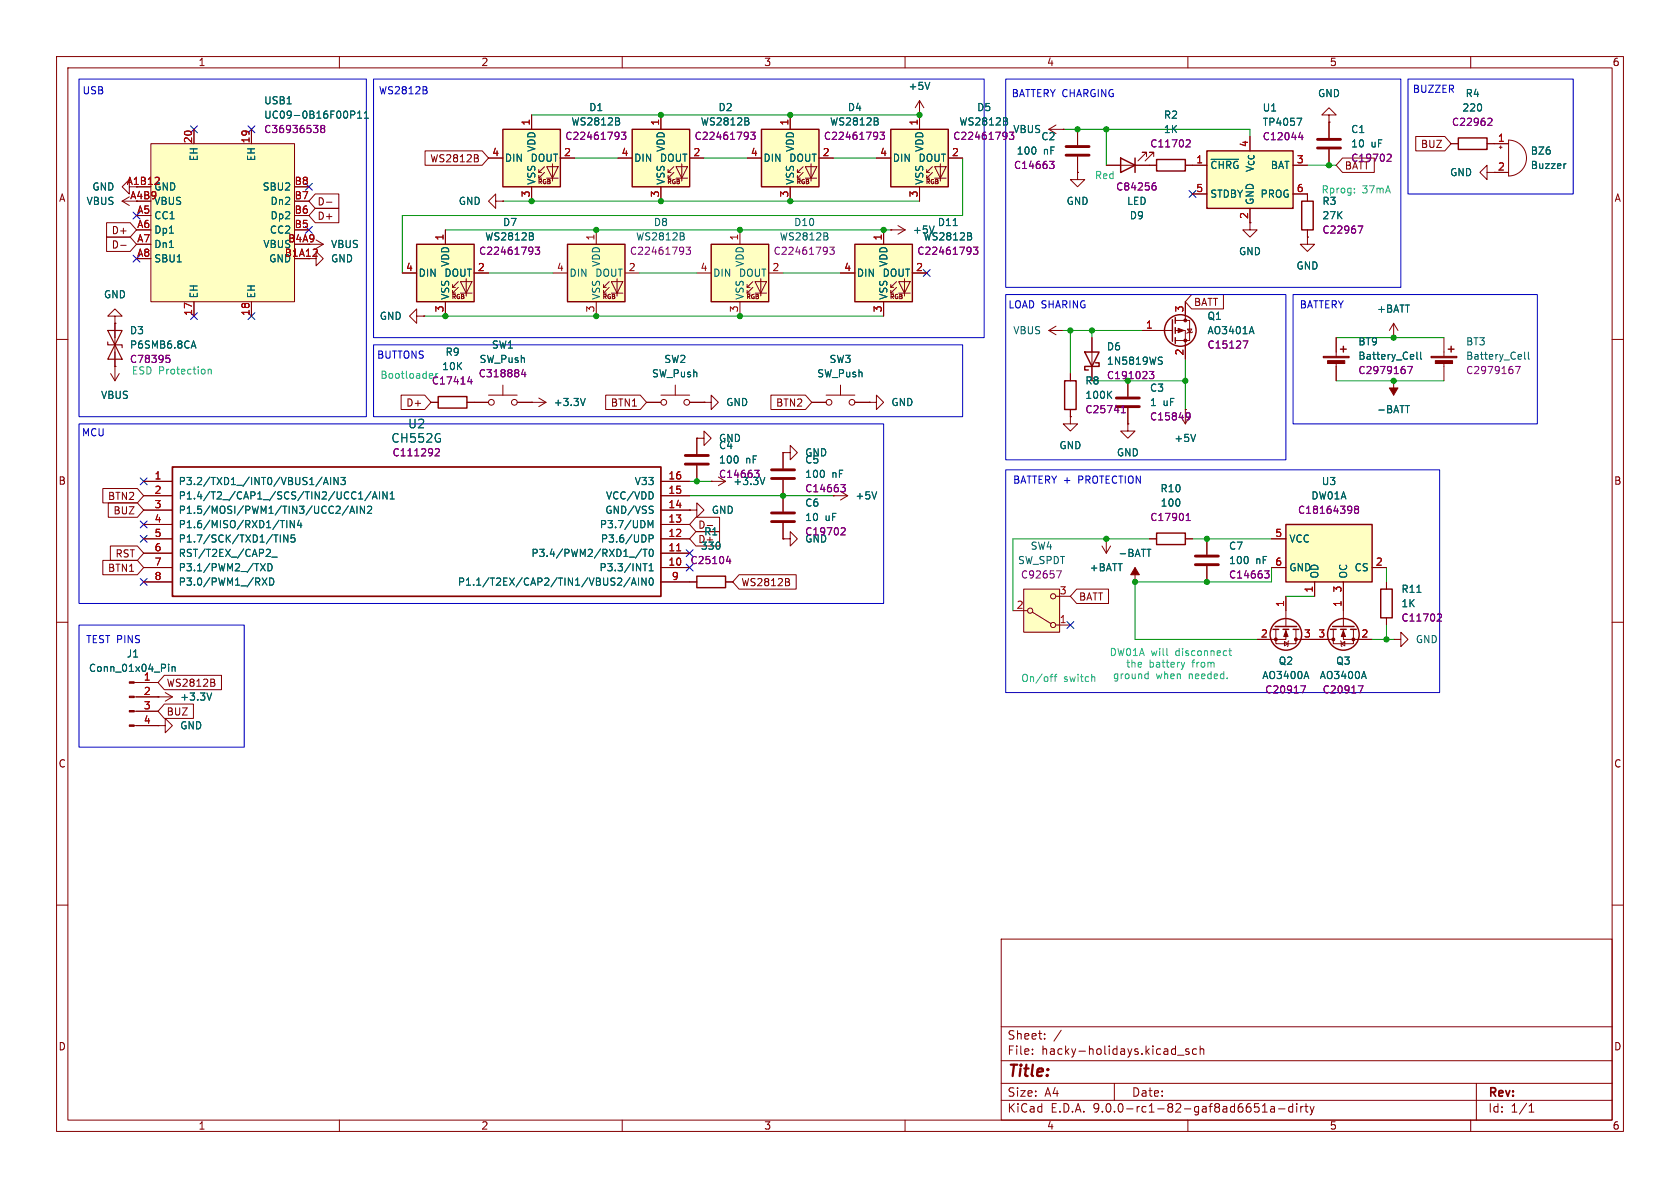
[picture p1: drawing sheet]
<svg xmlns="http://www.w3.org/2000/svg" width="297mm" height="210mm" viewBox="0 0 297 210" stroke-linecap="round" stroke-linejoin="round" font-family="sans-serif">
<defs><g id="words">
<text font-size="2.8" fill="#840000" x="178" y="190.9">Title:</text>
<g font-size="2.1" fill="#006464">
<text x="72.1" y="75.9">U2</text>
<text x="69.1" y="78.5">CH552G</text>
</g>
<g font-size="2.1" fill="#840000">
<text x="178" y="184">Sheet:</text>
<text x="178" y="186.7">File:</text>
<text x="184.1" y="186.7">hacky-holidays.kicad_sch</text>
<text x="178" y="196.9">KiCad</text>
<text x="178" y="194.1">Size:</text>
<text x="184.7" y="194.1">A4</text>
<text x="185.7" y="196.9">E.D.A.</text>
<text x="193.3" y="196.9">9.0.0-rc1-82-gaf8ad6651a-dirty</text>
<text x="200" y="194.1">Date:</text>
<text x="263" y="194.3">Rev:</text>
<text x="263" y="196.9">Id:</text>
<text x="267.1" y="196.9">1/1</text>
</g>
<g font-size="1.8" fill="#840000">
<text x="35" y="11.9">1</text>
<text x="85" y="11.9">2</text>
<text x="135" y="11.9">3</text>
<text x="185" y="11.9">4</text>
<text x="235" y="11.9">5</text>
<text x="285" y="11.9">6</text>
<text x="76" y="28.9">WS2812B</text>
<text x="251.1" y="26.4">BUZ</text>
<text x="10.3" y="35.9">A</text>
<text x="22.3" y="32.8">A1B12</text>
<text x="22.9" y="35.3">A4B9</text>
<text x="285.3" y="35.9">A</text>
<text x="19.7" y="41.6">D+</text>
<text x="56" y="36.5">D-</text>
<text x="56" y="39.1">D+</text>
<text x="19.7" y="44.1">D-</text>
<text x="50.8" y="42.9">B4A9</text>
<text x="211" y="54.3">BATT</text>
<text x="71.7" y="72.1">D+</text>
<text x="107.9" y="72.1">BTN1</text>
<text x="137.1" y="72.1">BTN2</text>
<text x="10.3" y="85.9">B</text>
<text x="19" y="88.6">BTN2</text>
<text x="142.2" y="87.2">C14663</text>
<text x="285.3" y="85.9">B</text>
<text x="20" y="91.1">BUZ</text>
<text x="19" y="101.3">BTN1</text>
<text x="20.3" y="98.7">RST</text>
<text x="131" y="103.8">WS2812B</text>
<text x="190.7" y="106.4">BATT</text>
<text x="29.4" y="121.6">WS2812B</text>
<text x="29.4" y="126.7">BUZ</text>
<text x="10.3" y="135.9">C</text>
<text x="285.3" y="135.9">C</text>
<text x="10.3" y="185.9">D</text>
<text x="285.3" y="185.9">D</text>
<text x="35" y="199.9">1</text>
<text x="85" y="199.9">2</text>
<text x="135" y="199.9">3</text>
<text x="185" y="199.9">4</text>
<text x="235" y="199.9">5</text>
<text x="285" y="199.9">6</text>
</g>
<g font-size="1.8" fill="#0000c2">
<text x="14.5" y="16.9">USB</text>
<text x="66.9" y="16.9">WS2812B</text>
<text x="178.8" y="17.4">BATTERY CHARGING</text>
<text x="249.7" y="16.6">BUZZER</text>
<text x="178.2" y="54.7">LOAD SHARING</text>
<text x="229.7" y="54.7">BATTERY</text>
<text x="66.6" y="63.6">BUTTONS</text>
<text x="14.4" y="77.3">MCU</text>
<text x="179" y="85.7">BATTERY +</text>
<text x="190.7" y="85.7">PROTECTION</text>
<text x="15.1" y="113.9">TEST PINS</text>
</g>
<g font-size="1.8" fill="#006464">
<text x="160.5" y="16.1">+5V</text>
<text x="232.9" y="17.4">GND</text>
<text x="259" y="17.4">R4</text>
<text x="46.6" y="18.6">USB1</text>
<text x="46.6" y="21.2">UC09-0B16F00P11</text>
<text x="100.9" y="22.4">WS2812B</text>
<text x="104.1" y="19.8">D1</text>
<text x="123.8" y="22.4">WS2812B</text>
<text x="126.9" y="19.8">D2</text>
<text x="146.6" y="22.4">WS2812B</text>
<text x="149.8" y="19.8">D4</text>
<text x="169.5" y="22.4">WS2812B</text>
<text x="172.6" y="19.8">D5</text>
<text x="205.7" y="21.2">R2</text>
<text x="205.7" y="23.7">1K</text>
<text x="223.1" y="19.9">U1</text>
<text x="223.1" y="22.5">TP4057</text>
<text x="238.8" y="23.7">C1</text>
<text x="258.4" y="19.9">220</text>
<text x="35.2" y="28.6" transform="rotate(-90 35.2 28.6)">EH</text>
<text x="45.3" y="28.6" transform="rotate(-90 45.3 28.6)">EH</text>
<text x="89.2" y="28.8">DIN</text>
<text x="93.7" y="28.8">DOUT</text>
<text x="94.8" y="26.9" transform="rotate(-90 94.8 26.9)">VDD</text>
<text x="112" y="28.8">DIN</text>
<text x="116.6" y="28.8">DOUT</text>
<text x="117.7" y="26.9" transform="rotate(-90 117.7 26.9)">VDD</text>
<text x="134.9" y="28.8">DIN</text>
<text x="139.4" y="28.8">DOUT</text>
<text x="140.6" y="26.9" transform="rotate(-90 140.6 26.9)">VDD</text>
<text x="157.7" y="28.8">DIN</text>
<text x="162.3" y="28.8">DOUT</text>
<text x="163.4" y="26.9" transform="rotate(-90 163.4 26.9)">VDD</text>
<text x="179.6" y="27.5">100</text>
<text x="184" y="25">C2</text>
<text x="184.4" y="27.5">nF</text>
<text x="238.8" y="26.3">10</text>
<text x="242.4" y="26.3">uF</text>
<text x="270.5" y="27.5">BZ6</text>
<text x="16.2" y="33.9">GND</text>
<text x="46.3" y="33.9">SBU2</text>
<text x="94.8" y="32.8" transform="rotate(-90 94.8 32.8)">VSS</text>
<text x="117.7" y="32.8" transform="rotate(-90 117.7 32.8)">VSS</text>
<text x="140.6" y="32.8" transform="rotate(-90 140.6 32.8)">VSS</text>
<text x="163.4" y="32.8" transform="rotate(-90 163.4 32.8)">VSS</text>
<text x="213.9" y="30.1">~{CHRG}</text>
<text x="213.9" y="35.2">STDBY</text>
<text x="221.8" y="30.6" transform="rotate(-90 221.8 30.6)">V_{CC}</text>
<text x="222.7" y="35.2">PROG</text>
<text x="224.6" y="30.1">BAT</text>
<text x="256.3" y="31.3">GND</text>
<text x="270.5" y="30.1">Buzzer</text>
<text x="15.2" y="36.4">VBUS</text>
<text x="27.2" y="36.4">VBUS</text>
<text x="27.2" y="39">CC1</text>
<text x="27.2" y="41.5">Dp1</text>
<text x="47.7" y="36.4">Dn2</text>
<text x="47.7" y="39">Dp2</text>
<text x="81" y="36.4">GND</text>
<text x="88.8" y="40.2">D7</text>
<text x="115.5" y="40.2">D8</text>
<text x="140.3" y="40.2">D10</text>
<text x="161.3" y="41.5">+5V</text>
<text x="165.7" y="40.2">D11</text>
<text x="188.5" y="36.4">GND</text>
<text x="199.2" y="36.4">LED</text>
<text x="199.6" y="39">D9</text>
<text x="221.8" y="36.3" transform="rotate(-90 221.8 36.3)">GND</text>
<text x="233.7" y="36.4">R3</text>
<text x="233.7" y="39">27K</text>
<text x="27.2" y="44">Dn1</text>
<text x="27.2" y="46.6">SBU1</text>
<text x="58.4" y="46.6">GND</text>
<text x="58.4" y="44">VBUS</text>
<text x="79.6" y="47.3" transform="rotate(-90 79.6 47.3)">VDD</text>
<text x="85.7" y="42.7">WS2812B</text>
<text x="106.3" y="47.3" transform="rotate(-90 106.3 47.3)">VDD</text>
<text x="112.4" y="42.7">WS2812B</text>
<text x="131.7" y="47.3" transform="rotate(-90 131.7 47.3)">VDD</text>
<text x="137.8" y="42.7">WS2812B</text>
<text x="157.1" y="47.3" transform="rotate(-90 157.1 47.3)">VDD</text>
<text x="163.2" y="42.7">WS2812B</text>
<text x="218.9" y="45.3">GND</text>
<text x="229.1" y="47.9">GND</text>
<text x="18.3" y="52.9">GND</text>
<text x="35.2" y="52.8" transform="rotate(-90 35.2 52.8)">EH</text>
<text x="45.3" y="52.8" transform="rotate(-90 45.3 52.8)">EH</text>
<text x="73.9" y="49.1">DIN</text>
<text x="78.5" y="49.1">DOUT</text>
<text x="79.6" y="53.1" transform="rotate(-90 79.6 53.1)">VSS</text>
<text x="100.6" y="49.1">DIN</text>
<text x="105.1" y="49.1">DOUT</text>
<text x="106.3" y="53.1" transform="rotate(-90 106.3 53.1)">VSS</text>
<text x="126" y="49.1">DIN</text>
<text x="130.5" y="49.1">DOUT</text>
<text x="131.7" y="53.1" transform="rotate(-90 131.7 53.1)">VSS</text>
<text x="151.4" y="49.1">DIN</text>
<text x="155.9" y="49.1">DOUT</text>
<text x="157.1" y="53.1" transform="rotate(-90 157.1 53.1)">VSS</text>
<text x="22.9" y="59.3">D3</text>
<text x="67" y="56.7">GND</text>
<text x="179" y="59.3">VBUS</text>
<text x="213.4" y="59.3">AO3401A</text>
<text x="213.4" y="56.7">Q1</text>
<text x="243.3" y="55.5">+BATT</text>
<text x="22.9" y="61.8">P6SMB6.8CA</text>
<text x="78.1" y="65.6">10K</text>
<text x="78.7" y="63.1">R9</text>
<text x="84.7" y="64.4">SW_Push</text>
<text x="86.9" y="61.8">SW1</text>
<text x="117.3" y="64.4">SW2</text>
<text x="146.6" y="64.4">SW3</text>
<text x="195.6" y="62.1">D6</text>
<text x="195.6" y="64.7">1N5819WS</text>
<text x="240" y="61.3">BT9</text>
<text x="259.1" y="61.3">BT3</text>
<text x="17.8" y="70.7">VBUS</text>
<text x="97.8" y="72">+3.3V</text>
<text x="115.2" y="66.9">SW_Push</text>
<text x="128.3" y="72">GND</text>
<text x="144.4" y="66.9">SW_Push</text>
<text x="157.5" y="72">GND</text>
<text x="191.8" y="68.2">R8</text>
<text x="191.8" y="70.7">100K</text>
<text x="203.2" y="69.4">C3</text>
<text x="203.2" y="72">1</text>
<text x="205.6" y="72">uF</text>
<text x="243.3" y="73.3">-BATT</text>
<text x="127" y="78.3">GND</text>
<text x="127" y="79.6">C4</text>
<text x="127" y="82.1">100</text>
<text x="131.8" y="82.1">nF</text>
<text x="142.2" y="80.9">GND</text>
<text x="142.2" y="82.1">C5</text>
<text x="187.2" y="79.6">GND</text>
<text x="197.4" y="80.9">GND</text>
<text x="207.5" y="78.3">+5V</text>
<text x="31.5" y="86">P3.2/TXD1_/INT0/VBUS1/AIN3</text>
<text x="31.5" y="88.5">P1.4/T2_/CAP1_/SCS/TIN2/UCC1/AIN1</text>
<text x="107" y="88.5">VCC/VDD</text>
<text x="112.1" y="86">V33</text>
<text x="129.5" y="86">+3.3V</text>
<text x="142.2" y="89.8">C6</text>
<text x="142.2" y="84.7">100</text>
<text x="147" y="84.7">nF</text>
<text x="151.1" y="88.5">+5V</text>
<text x="205.1" y="87.2">R10</text>
<text x="205.1" y="89.8">100</text>
<text x="231.7" y="88.5">DW01A</text>
<text x="233.6" y="86">U3</text>
<text x="31.5" y="91">P1.5/MOSI/PWM1/TIN3/UCC2/AIN2</text>
<text x="31.5" y="93.6">P1.6/MISO/RXD1/TIN4</text>
<text x="105.9" y="93.6">P3.7/UDM</text>
<text x="106.9" y="91">GND/VSS</text>
<text x="123.3" y="93.7">D-</text>
<text x="124.4" y="94.8">R1</text>
<text x="125.7" y="91">GND</text>
<text x="142.2" y="92.3">10</text>
<text x="145.8" y="92.3">uF</text>
<text x="31.5" y="96.1">P1.7/SCK/TXD1/TIN5</text>
<text x="31.5" y="98.7">RST/T2EX_/CAP2_</text>
<text x="31.5" y="101.2">P3.1/PWM2_/TXD</text>
<text x="93.8" y="98.7">P3.4/PWM2/RXD1_/T0</text>
<text x="105.9" y="101.2">P3.3/INT1</text>
<text x="106.1" y="96.1">P3.6/UDP</text>
<text x="123.3" y="96.2">D+</text>
<text x="123.8" y="97.4">330</text>
<text x="179.9" y="99.9">SW_SPDT</text>
<text x="182.1" y="97.4">SW4</text>
<text x="192.5" y="101.2">+BATT</text>
<text x="197.6" y="98.7">-BATT</text>
<text x="217.2" y="97.4">C7</text>
<text x="217.2" y="99.9">100</text>
<text x="222" y="99.9">nF</text>
<text x="227.8" y="96.1">VCC</text>
<text x="227.8" y="101.2">GND</text>
<text x="239.4" y="101.2">CS</text>
<text x="31.5" y="103.7">P3.0/PWM1_/RXD</text>
<text x="80.8" y="103.7">P1.1/T2EX/CAP2/TIN1/VBUS2/AIN0</text>
<text x="233.3" y="102.4" transform="rotate(-90 233.3 102.4)">OD</text>
<text x="238.4" y="102.4" transform="rotate(-90 238.4 102.4)">OC</text>
<text x="247.7" y="107.5">1K</text>
<text x="247.7" y="105">R11</text>
<text x="250.2" y="113.9">GND</text>
<text x="15.6" y="119">Conn_01x04_Pin</text>
<text x="22.3" y="116.4">J1</text>
<text x="226" y="117.7">Q2</text>
<text x="236.1" y="117.7">Q3</text>
<text x="31.8" y="124.1">+3.3V</text>
<text x="223.1" y="120.2">AO3400A</text>
<text x="233.2" y="120.2">AO3400A</text>
<text x="31.8" y="129.1">GND</text>
</g>
<g font-size="1.8" fill="#840084">
<text x="46.6" y="23.7">C36936538</text>
<text x="179" y="23.7">VBUS</text>
<text x="256.6" y="22.5">C22962</text>
<text x="99.8" y="24.9">C22461793</text>
<text x="122.7" y="24.9">C22461793</text>
<text x="145.6" y="24.9">C22461793</text>
<text x="168.4" y="24.9">C22461793</text>
<text x="203.2" y="26.3">C11702</text>
<text x="223.1" y="25">C12044</text>
<text x="238.8" y="28.8">C19702</text>
<text x="179.2" y="30.1">C14663</text>
<text x="197.2" y="33.9">C84256</text>
<text x="237.6" y="30.2">BATT</text>
<text x="233.7" y="41.5">C22967</text>
<text x="84.6" y="45.2">C22461793</text>
<text x="111.3" y="45.2">C22461793</text>
<text x="136.7" y="45.2">C22461793</text>
<text x="162.1" y="45.2">C22461793</text>
<text x="22.9" y="64.4">C78395</text>
<text x="213.4" y="61.8">C15127</text>
<text x="240" y="63.8">Battery_Cell</text>
<text x="259.1" y="63.8">Battery_Cell</text>
<text x="76.2" y="68.2">C17414</text>
<text x="84.5" y="66.9">C318884</text>
<text x="240" y="66.3">C2979167</text>
<text x="259.1" y="66.3">C2979167</text>
<text x="191.8" y="73.3">C25741</text>
<text x="203.2" y="74.5">C15849</text>
<text x="69.3" y="80.9">C111292</text>
<text x="127" y="84.7">C14663</text>
<text x="142.2" y="94.8">C19702</text>
<text x="203.2" y="92.3">C17901</text>
<text x="229.4" y="91">C18164398</text>
<text x="122" y="99.9">C25104</text>
<text x="142.2" y="96.1">GND</text>
<text x="180.4" y="102.5">C92657</text>
<text x="217.2" y="102.5">C14663</text>
<text x="247.7" y="110.1">C11702</text>
<text x="223.6" y="122.8">C20917</text>
<text x="233.7" y="122.8">C20917</text>
</g>
<g font-size="1.8" fill="#a90000">
<text x="93.7" y="22.3" transform="rotate(-90 93.7 22.3)">1</text>
<text x="116.6" y="22.3" transform="rotate(-90 116.6 22.3)">1</text>
<text x="139.4" y="22.3" transform="rotate(-90 139.4 22.3)">1</text>
<text x="162.3" y="22.3" transform="rotate(-90 162.3 22.3)">1</text>
<text x="34" y="25.4" transform="rotate(-90 34 25.4)">20</text>
<text x="44.2" y="25.4" transform="rotate(-90 44.2 25.4)">19</text>
<text x="86.9" y="27.7">4</text>
<text x="99.6" y="27.7">2</text>
<text x="109.8" y="27.7">4</text>
<text x="122.5" y="27.7">2</text>
<text x="132.6" y="27.7">4</text>
<text x="145.3" y="27.7">2</text>
<text x="155.5" y="27.7">4</text>
<text x="168.2" y="27.7">2</text>
<text x="211.4" y="29">1</text>
<text x="220.7" y="26.1" transform="rotate(-90 220.7 26.1)">4</text>
<text x="229.2" y="29">3</text>
<text x="264.7" y="25.1">1</text>
<text x="27.2" y="33.9">GND</text>
<text x="52" y="32.8">B8</text>
<text x="52" y="35.3">B7</text>
<text x="93.7" y="35" transform="rotate(-90 93.7 35)">3</text>
<text x="116.6" y="35" transform="rotate(-90 116.6 35)">3</text>
<text x="139.4" y="35" transform="rotate(-90 139.4 35)">3</text>
<text x="162.3" y="35" transform="rotate(-90 162.3 35)">3</text>
<text x="211.4" y="34">5</text>
<text x="229.2" y="34">6</text>
<text x="264.7" y="30.2">2</text>
<text x="24.1" y="37.8">A5</text>
<text x="24.1" y="40.4">A6</text>
<text x="47.6" y="41.5">CC2</text>
<text x="52" y="37.8">B6</text>
<text x="52" y="40.4">B5</text>
<text x="220.7" y="38.8" transform="rotate(-90 220.7 38.8)">2</text>
<text x="24.1" y="42.9">A7</text>
<text x="24.1" y="45.5">A8</text>
<text x="46.5" y="44">VBUS</text>
<text x="47.5" y="46.6">GND</text>
<text x="50.2" y="45.5">B1A12</text>
<text x="78.5" y="42.6" transform="rotate(-90 78.5 42.6)">1</text>
<text x="105.2" y="42.6" transform="rotate(-90 105.2 42.6)">1</text>
<text x="130.6" y="42.6" transform="rotate(-90 130.6 42.6)">1</text>
<text x="156" y="42.6" transform="rotate(-90 156 42.6)">1</text>
<text x="71.7" y="48">4</text>
<text x="84.4" y="48">2</text>
<text x="98.4" y="48">4</text>
<text x="111.1" y="48">2</text>
<text x="123.8" y="48">4</text>
<text x="136.5" y="48">2</text>
<text x="149.2" y="48">4</text>
<text x="161.9" y="48">2</text>
<text x="34" y="55.9" transform="rotate(-90 34 55.9)">17</text>
<text x="44.2" y="55.9" transform="rotate(-90 44.2 55.9)">18</text>
<text x="78.5" y="55.3" transform="rotate(-90 78.5 55.3)">3</text>
<text x="105.2" y="55.3" transform="rotate(-90 105.2 55.3)">3</text>
<text x="130.6" y="55.3" transform="rotate(-90 130.6 55.3)">3</text>
<text x="156" y="55.3" transform="rotate(-90 156 55.3)">3</text>
<text x="202.5" y="58.2">1</text>
<text x="209.3" y="55.3" transform="rotate(-90 209.3 55.3)">3</text>
<text x="209.3" y="62.9" transform="rotate(-90 209.3 62.9)">2</text>
<text x="27.2" y="84.8">1</text>
<text x="27.2" y="87.4">2</text>
<text x="27.2" y="89.9">3</text>
<text x="118.1" y="84.8">16</text>
<text x="118.1" y="87.4">15</text>
<text x="118.1" y="89.9">14</text>
<text x="27.2" y="92.5">4</text>
<text x="27.2" y="95">5</text>
<text x="118.1" y="92.5">13</text>
<text x="118.1" y="95">12</text>
<text x="225.4" y="95">5</text>
<text x="27.2" y="97.5">6</text>
<text x="27.2" y="100.1">7</text>
<text x="118.1" y="97.5">11</text>
<text x="118.1" y="100.1">10</text>
<text x="225.4" y="100.1">6</text>
<text x="243.1" y="100.1">2</text>
<text x="27.2" y="102.6">8</text>
<text x="118.7" y="102.6">9</text>
<text x="179.6" y="107.7">2</text>
<text x="187.3" y="105.2">3</text>
<text x="227.1" y="107.4" transform="rotate(-90 227.1 107.4)">1</text>
<text x="232.2" y="104.8" transform="rotate(-90 232.2 104.8)">1</text>
<text x="237.2" y="107.4" transform="rotate(-90 237.2 107.4)">1</text>
<text x="237.2" y="104.8" transform="rotate(-90 237.2 104.8)">3</text>
<text x="187.3" y="110.2">1</text>
<text x="222.8" y="112.8">2</text>
<text x="230.4" y="112.8">3</text>
<text x="233" y="112.8">3</text>
<text x="240.6" y="112.8">2</text>
<text x="25.3" y="120.4">1</text>
<text x="25.3" y="122.9">2</text>
<text x="25.3" y="125.5">3</text>
<text x="25.3" y="128">4</text>
</g>
<g font-size="1.8" fill="#00c2c2">
<text x="193.5" y="31.9">Red</text>
<text x="233.5" y="34.4">Rprog:</text>
<text x="240.8" y="34.4">37mA</text>
<text x="23.2" y="66.4">ESD Protection</text>
<text x="67.1" y="67.2">Bootloader</text>
<text x="196.1" y="116.2">DW01A</text>
<text x="199" y="118.2">the</text>
<text x="203.1" y="118.2">battery</text>
<text x="203.5" y="116.2">will</text>
<text x="207.9" y="116.2">disconnect</text>
<text x="210.9" y="118.2">from</text>
<text x="180.4" y="120.8">On/off</text>
<text x="188" y="120.8">switch</text>
<text x="196.7" y="120.3">ground</text>
<text x="204.4" y="120.3">when</text>
<text x="210.2" y="120.3">needed.</text>
</g>
<text font-size="1.8" fill="#009600" x="195.6" y="67.2">C191023</text>
<g font-size="1.1" fill="#840000">
<text x="95" y="32.7">RGB</text>
<text x="117.8" y="32.7">RGB</text>
<text x="140.7" y="32.7">RGB</text>
<text x="163.6" y="32.7">RGB</text>
<text x="79.7" y="53.1">RGB</text>
<text x="106.4" y="53.1">RGB</text>
<text x="131.8" y="53.1">RGB</text>
<text x="157.2" y="53.1">RGB</text>
</g>
</g></defs>
<g fill="none" stroke="#840000" stroke-width=".18">
<path d="M10 10h277v190h-277zM12 12h273v186h-273zM60 10v2M110 10v2M160 10v2M210 10v2M260 10v2M10 60h2M285 60h2M10 110h2M285 110h2M10 160h2"/>
<path d="M177 166h108v32h-108zM285 160h2M60 198v2M110 198v2M160 198v2M177 194.5h108M177 191.5h108M177 187.5h108M177 181.5h108M182.5 186.3v.1M182.5 185.5v.1M184.7 183.6v.1"/>
<path d="M184.7 182.8v.1M187.6 182.1l-1.3 2M197 191.5v3M208.2 186.5h1.1M210 198v2M210.2 185.5l-.4-.1-.2 .2 .1 .2 .5 .2v.3h-.6M211.5 185.5l-.4-.1-.3 .3v.4l.2 .2h.5M212.2 185.5l.2-.1 .3 .1 .1 .9M212.2 184.9v1.5M223.2 196.6h.8M223.2 195.5l.4-.4v1.5M224.7 195.7h.5l.1 .9"/>
<path d="M225.3 196h-.5a.29 .29 0 0 0-.2 .3 .29 .29 0 0 0 .2 .3l.5-.1M226 196h1.2M228.5 195.7l-.4-.1-.3 .3v.4l.2 .2h.5M228.5 195.1v1.5M229.2 195.1v.1M229.2 195.6v1M230 195.6v1M230.4 195.6l-.3 .1-.1 .2M230.7 195.6h.5M230.9 195.1v1.3l.3 .2M231.6 195.6l.4 1M232 196.6l-.2 .4-.2 .1"/>
<path d="M232.3 195.6l-.3 1M260 198v2M261 191.5v6.5M270.3 196.6h.9M270.3 195.5l.4-.4v1.5"/>
</g>
<path d="M213.4 26.7h15.2v10.1h-15.2z" fill="#ffffc2"/>
<g fill="none" stroke="#840000" stroke-width=".25">
<path d="M198.1 27.9l2.6 1.3-2.6 1.3zM200.7 27.9v2.6M204.5 28.2h5v2h-5zM213.4 26.7h15.2v10.1h-15.2zM207.3 56.5v3.8M207.8 56.1v1.1M207.8 57.9v1M207.8 59.7v1M204.5 94.2h5v2.1h-5z"/>
<circle cx="208.7" cy="58.4" r="2.79"/>
</g>
<g fill="none" stroke="#840000" stroke-width=".18">
<path d="M185.4 22.9l1.3 .7M185.4 22.9h2.6M186.7 22.1l-1.3 .8M188 22.9h.1M190.5 30.5v1.3h1.3l-1.3 1.2-1.3-1.2h1.3M190.5 30.5h.1M190.5 22.9v2.8M190.5 27.7v2.8M195.6 29.2h8.9M202.7 27.7v-.8h-.8h.8l-1.5 1.5M204 27.7v-.8h-.8h.8l-1.6 1.5M209.5 29.2h3.9"/>
<path d="M210.8 34.3h2.6M221 36.8v3.8h1.2l-1.2 1.3-1.3-1.3h1.3M228.6 29.2h2.5M228.6 34.3h2.5M185.4 58.4l1.3 .8M185.4 58.4h2.6M186.7 57.7l-1.3 .7M188 58.4h.1M201.9 58.4h5.4M207.8 56.6h2.5v3.6h-2.5M207.8 58.4h1.7v5.1M209.5 53.3v3.3"/>
<path d="M209.9 58.2h.8l-.4 .6zM210.8 58.7l-.1 .1h-.8l-.1 .1M199.4 74.9v1.3h1.3l-1.3 1.3-1.3-1.3h1.3M199.4 74.9h.1M199.4 67.3v2.8M199.4 72.1v2.8M209.5 72.4h.1M209.5 72.4v2.5l.8-1.2M194.8 96.5l.8 1.3M195.6 95.3h.1M195.6 95.3v2.5M196.3 96.5l-.7 1.3"/>
<path d="M203.2 95.3h1.3M209.5 95.3h1.3M213.4 95.3v2.7M200.7 102.9h.1M200.7 100.3v2.6M213.4 100.1v2.8"/>
</g>
<path d="M214.1 28.2h4.9M229.3 20.9h.8l-.5 1.3M221.3 57.7l.4 1.3M211.4 76.8l-.5 1.2M202.7 97.1h.8" fill="none" stroke="#006464" stroke-width=".18"/>
<path d="M185.6 28.5h.7l-.4 .5 .4 .1v.4l-.2 .3h-.4M203.9 32.8h.3l.2 .3-.1 .4-.4 .1M204.3 32.3l-.4 .1M209.9 24.7l.4 .1 .1 .3-.8 .9h.8M229.6 24.3h.8M230.2 23.9v.8M209.9 73l.4 .1a.84 .84 0 0 1-.3 1.1h-.2M210.4 73.5l-.3 .3h-.2M219.8 60.3h.8l-.5 1.2M209.7 92h.7M209.7 91.1l.4-.4v1.3M223.6 100.9h.8l-.5 .5 .4 .1 .1 .4-.3 .3h-.3" fill="none" stroke="#840084" stroke-width=".18"/>
<path d="M188.5 25.9h4M188.5 27.4h4M197.4 70.4h4M197.4 71.9h4M211.3 98.3h4.1M211.3 99.8h4.1" fill="none" stroke="#840000" stroke-width=".51"/>
<g fill="#840000" stroke="#840000" stroke-width=".18">
<path d="M208.3 58l1 .4-1 .4z"/>
<path d="M200.7 100.3l.7 1.3h-1.5z"/>
<circle cx="209.5" cy="56.6" r=".25"/>
<circle cx="209.5" cy="60.2" r=".25"/>
</g>
<path d="M227.3 92.7h15.3v10.2h-15.3z" fill="#ffffc2"/>
<g fill="none" stroke="#840000" stroke-width=".25">
<path d="M227.3 92.7h15.3v10.2h-15.3zM225 111.3h1.1M225.4 110.7h3.8M226.8 111.3h1M228.6 111.3h1M244.1 104.1h2v5.1h-2z"/>
<circle cx="227.3" cy="112.1" r="2.79"/>
</g>
<g fill="none" stroke="#840000" stroke-width=".18">
<path d="M224.8 95.3h2.5M224.8 100.3h2.5M225.6 111.3v2.5h3.5v-2.5M227.1 113.4l.6 .4-.6 .4zM227.3 111.3v1.7h-5.1M227.3 105.4v5.3M227.8 113.3l-.1 .1v.8l-.1 .1M229.1 113h3.3M232.4 102.9v2.5M237.5 102.9v2.5M242.6 100.3h2.5M245.1 102.9v1.2"/>
<path d="M245.1 109.2v1.3M246.4 113h1.2v-1.2l1.3 1.2-1.3 1.3v-1.3M246.4 113h.1"/>
</g>
<path d="M239.7 90l-.2-.2 .2-.3h.2l.3 .2-.3 .3M239.7 90l-.2 .3v.3l.2 .1h.4l.1-.2v-.2l-.3-.3M239.7 90h.2M254.3 108.5l.4 .1 .1 .3-.7 .9h.7M230 121.2h.8l-.5 1.3" fill="none" stroke="#840084" stroke-width=".18"/>
<g fill="#840000" stroke="#840000" stroke-width=".18">
<path d="M227.3 111.5l.4 1h-.8z"/>
<circle cx="229.1" cy="113" r=".25"/>
<circle cx="225.6" cy="113" r=".25"/>
</g>
<path d="M231 118.7l.4 1.3M250.5 104.7h.7" fill="none" stroke="#006464" stroke-width=".18"/>
<path d="M181 104.1h6.3v7.7h-6.3z" fill="#ffffc2"/>
<g fill="none" stroke="#840000" stroke-width=".18">
<path d="M162.6 17.8l-.8 1.3M162.6 17.8l.7 1.3M162.6 17.8v2.5M22.9 33v-1.2l-1.3 1.2 1.3 1.3v-1.3h1.2M162.6 20.3h.1M73.7 55.9v-1.3l-1.3 1.3 1.3 1.3v-1.3h1.2M74.9 55.9h.1M94 71.1h.1M94 71.1h2.5M95.2 70.4l1.3 .7M96.5 71.1l-1.3 .8M114.3 71.1h2.5"/>
<path d="M116.8 69.9h5.1M119.4 68.1v1.8M121.9 71.1h2.6M123.2 77.5h1.3v-1.3l1.2 1.3-1.2 1.2v-1.2M123.2 77.5h.1M123.2 77.5v2.8M124.5 71.1h1.2v-1.2l1.3 1.2-1.3 1.3v-1.3M124.5 71.1h.1M143.5 71.1h2.5M146 69.9h5.1M148.6 68.1v1.8M151.1 71.1h2.6"/>
<path d="M153.7 71.1h1.2v-1.2l1.3 1.2-1.3 1.3v-1.3M153.7 71.1h.1M25.4 87.6h5.1M25.4 85.1h5.1M25.4 90.2h5.1M25.4 92.7h5.1M25.4 95.3h5.1M25.4 97.8h5.1M116.8 87.6h5.1M116.8 85.1h5.1M116.8 90.2h5.1M116.8 92.7h5.1"/>
<path d="M116.8 95.3h5.1M116.8 97.8h5.1M121.9 90.2h1.3v-1.3l1.3 1.3-1.3 1.2v-1.2M121.9 90.2h.1M123.2 82.3v2.8M125.7 85.1h.1M125.7 85.1h2.6l-1.3 .8M138.4 80h1.3v-1.3l1.3 1.3-1.3 1.3v-1.3M138.4 80h.1M138.4 95.3h1.3v-1.3l1.3 1.3-1.3 1.2v-1.2M138.4 95.3h.1M138.4 80v2.8"/>
<path d="M138.4 84.8v5.6M138.4 92.5v2.8M147.3 87.6h2.6M148.6 86.9l1.3 .7M149.9 87.6l-1.3 .8M25.4 100.3h5.1M25.4 102.9h5.1M116.8 100.3h5.1M116.8 102.9h6.4M128.3 102.9h1.2M179.1 108h2.5M181 104.1h6.3v7.7h-6.3z"/>
<path d="M182.5 108.2l3.3 2M186.7 110.5h2.5M186.7 105.4h2.5"/>
<circle cx="117.3" cy="71.1" r=".51"/>
<circle cx="121.4" cy="71.1" r=".51"/>
<circle cx="146.6" cy="71.1" r=".51"/>
<circle cx="150.6" cy="71.1" r=".51"/>
<circle cx="182.1" cy="108" r=".46"/>
<circle cx="186.2" cy="110.5" r=".46"/>
<circle cx="186.2" cy="105.4" r=".46"/>
</g>
<path d="M77 79.4l.4-.1 .3 .4-.8 .9h.8M128.4 99.2h.8M129 98.8v.8M133.4 83.1h.8l-.4 .5 .3 .1 .1 .5M148.6 85.7h.8l-.4 .5 .4 .1v.4l-.2 .2h-.4M148.9 93.3h.4l.1 .4-.8 .9h.8M186.8 100.9h.8l-.5 1.3" fill="none" stroke="#840084" stroke-width=".18"/>
<g fill="none" stroke="#006464" stroke-width=".18">
<path d="M164.4 14.5l-.4 1.3M103.5 70.4l-.5 1.3M46 99.6l.9 1.3M46.9 99.6l-.9 1.3M47.4 99.6a.64 .64 0 0 1 .7 .7 .64 .64 0 0 1-.7 .6zM47.6 97.1l.2 .2-.1 .3-.7 .8h.8M48 98.5h1M49.6 94.6v1.2M49.6 92h.7M50.7 92v1.3M50.9 94.6v1.2l-.7-1.2v1.2M52 92v1.3l-.7-1.3v1.3"/>
<path d="M52.1 94.6h-.6l-.1 .6 .2-.2 .4 .1 .2 .2-.1 .4-.2 .1-.5-.1M52.9 92l-.3 .9h.8M53.2 92.4v.9M56.9 84.3l-1.1 1.7M57.2 85.7l.4-1.3 .4 1.3M57.3 85.3h.6M58.4 84.4v1.3M59.8 84.4v1.3l-.7-1.3v1.3M60.3 84.4h.7l-.4 .5 .4 .1v.5l-.2 .2-.5-.2M61.6 89.4l-1.1 1.7M61.8 90.7l.5-1.2 .4 1.2M62 90.4h.6"/>
<path d="M63.1 89.5v1.2M63.4 88.2h.7M63.4 87.3l.4-.4v1.3M64.4 89.5v1.2l-.7-1.2v1.2M65 89.6l.5-.1 .2 .3-.8 .9h.8M65.6 86.9l-1.1 1.6M65.8 88.2l.4-1.3 .5 1.3M65.9 87.8h.7M67.1 86.9v1.3M68.4 86.9v1.3l-.7-1.3v1.3M69 88.2h.7M69 87.3l.3-.4v1.3"/>
<path d="M113.4 97l-1.1 1.7M113.7 99.6h.7M113.7 97.1h.7M114 97.1v1.3M114.6 92l.4 .9 .4-.9v1.3M114.8 95.2h.6l.1-.2-.1-.3-.6-.1v1.2M114.9 97.2l.2-.1a.68 .68 0 0 1 .4 .6 .68 .68 0 0 1-.4 .7l-.2-.2-.1-.3zM115.3 89.5h.2M115.4 90.2l.1 .2-.1 .3M135.2 84.4l-.4 1.3M155 86.9l-.4 1.3M46.4 102.2l.8 1.2"/>
<path d="M47.2 102.2l-.8 1.2M47.7 102.2a.64 .64 0 0 1 .7 .6 .64 .64 0 0 1-.7 .6zM111.4 102.1l-1.1 1.7M111.6 103.4l.4-1.2 .5 1.2M111.7 103.1h.6M112.9 102.2v1.2M114.2 102.2v1.2l-.7-1.2v1.2M114.8 100.9h.7M114.8 100l.3-.4v1.3M114.9 102.3l.2-.1a.68 .68 0 0 1 .4 .6 .68 .68 0 0 1-.4 .6l-.2-.1-.1-.3z"/>
</g>
<path d="M121.2 80.5h4M121.2 82h4M136.4 92.2h4.1M136.4 90.7h4.1M136.4 84.6h4.1M136.4 83.1h4.1" fill="none" stroke="#840000" stroke-width=".51"/>
<path d="M30.5 82.6h86.3v22.8h-86.3z" fill="none" stroke="#840000" stroke-width=".3"/>
<path d="M119.6 97.4h.7" fill="none" stroke="#a90000" stroke-width=".18"/>
<path d="M123.2 101.9h5.1v2h-5.1z" fill="none" stroke="#840000" stroke-width=".25"/>
<path d="M73.7 43.2h10.1v10.1h-10.1z" fill="#ffffc2"/>
<g fill="none" stroke="#840000" stroke-width=".18">
<path d="M71.1 48.3h2.6M78.7 40.6v2.6M78.7 53.3v2.6M80 50.8h.5M80 51.8h.5M81 49.8l-1 1v-.5M81 50.8l-1 1v-.5M81.4 49.8h2l-1 2zM81.4 51.8h2M82.4 49.3v3M83.8 48.3h2.6M76.2 71.1h1.3"/>
<path d="M82.5 71.1h3.9M86.4 69.9h5M88.9 68.1v1.8M91.4 71.1h2.6M232.4 113h3.3M235.7 111.3v2.5h3.6v-2.5M237 113.3l.1 .1v.8l.1 .1M237.1 113.8l.6-.4v.8zM237.5 111.3v1.7h5.1M237.5 105.4v5.3"/>
<circle cx="86.9" cy="71.1" r=".51"/>
<circle cx="90.9" cy="71.1" r=".51"/>
</g>
<g fill="none" stroke="#840000" stroke-width=".25">
<path d="M73.7 43.2h10.1v10.1h-10.1zM77.5 70.1h5v2h-5zM235.2 111.3h1M235.6 110.7h3.8M237 111.3h1M238.8 111.3h1"/>
<circle cx="237.5" cy="112.1" r="2.79"/>
</g>
<path d="M94.2 41.8l.1 .2-.1 .4M94.2 41.3v.3M241.1 118.7l.4 1.3" fill="none" stroke="#006464" stroke-width=".18"/>
<path d="M94.6 43.7h.8l-.4 .5 .3 .1v.5l-.1 .2-.6-.2M82.7 67.5h.8M83.3 67v.9M92.5 65.3l-.3 .9h.8M92.8 65.8v.8M240.1 121.2h.9l-.6 1.3" fill="none" stroke="#840084" stroke-width=".18"/>
<g fill="#840000" stroke="#840000" stroke-width=".18">
<path d="M237.5 111.5l.4 1h-.8z"/>
<circle cx="235.7" cy="113" r=".25"/>
<circle cx="239.3" cy="113" r=".25"/>
</g>
<path d="M157.5 22.9h10.1v10.1h-10.1z" fill="#ffffc2"/>
<g fill="none" stroke="#840000" stroke-width=".18">
<path d="M154.9 27.9h2.6M158.7 39.9l1.3 .7M162.6 20.3v2.6M162.6 33v2.6M163.8 30.5h.5M163.8 31.5h.5M164.8 29.5l-1 1v-.5M164.8 30.5l-1 1v-.5M165.2 29.5h2.1l-1.1 2zM165.2 31.5h2.1M166.2 29v3M167.6 27.9h2.6"/>
<path d="M157.5 40.6h.1M157.5 40.6h2.5M160 40.6l-1.3 .8"/>
</g>
<path d="M157.5 22.9h10.1v10.1h-10.1z" fill="none" stroke="#840000" stroke-width=".25"/>
<path d="M165.2 39.9l-.5 1.3M178 21.5l.1 .2-.1 .3M178 21v.3" fill="none" stroke="#006464" stroke-width=".18"/>
<path d="M178.4 23.4h.8M179.2 24.1l-.1 .5h-.5l-.2-.1" fill="none" stroke="#840084" stroke-width=".18"/>
<path d="M151.1 43.2h10.2v10.1h-10.2z" fill="#ffffc2"/>
<path d="M148.6 48.3h2.5M156.2 40.6v2.6M156.2 53.3v2.6M157.5 50.8h.5M157.5 51.8h.5M158.5 49.8l-1 1v-.5M158.5 50.8l-1 1v-.5M158.9 49.8h2l-1 2zM158.9 51.8h2M159.9 49.3v3M161.3 48.3h2.5" fill="none" stroke="#840000" stroke-width=".18"/>
<path d="M151.1 43.2h10.2v10.1h-10.2z" fill="none" stroke="#840000" stroke-width=".25"/>
<path d="M168.5 39.9h.7M171.7 41.8l.1 .2-.1 .4M171.7 41.3v.3" fill="none" stroke="#006464" stroke-width=".18"/>
<path d="M172.1 43.7h.8l-.5 .5 .4 .1v.5l-.2 .2-.5-.2" fill="none" stroke="#840084" stroke-width=".18"/>
<path d="M100.3 43.2h10.2v10.1h-10.2z" fill="#ffffc2"/>
<path d="M97.8 48.3h2.5M105.4 40.6v2.6M105.4 53.3v2.6M106.7 50.8h.5M106.7 51.8h.5M107.7 49.8l-1 1v-.5M107.7 50.8l-1 1v-.5M108.1 49.8h2l-1 2zM108.1 51.8h2M109.1 49.3v3M110.5 48.3h2.5" fill="none" stroke="#840000" stroke-width=".18"/>
<path d="M100.3 43.2h10.2v10.1h-10.2z" fill="none" stroke="#840000" stroke-width=".25"/>
<path d="M120.9 41.8l.1 .2-.1 .4M120.9 41.3v.3" fill="none" stroke="#006464" stroke-width=".18"/>
<path d="M121.3 43.7h.8l-.5 .5 .4 .1v.5l-.2 .2-.5-.2" fill="none" stroke="#840084" stroke-width=".18"/>
<path d="M125.7 43.2h10.2v10.1h-10.2z" fill="#ffffc2"/>
<path d="M123.2 48.3h2.5M130.8 40.6v2.6M130.8 53.3v2.6M132.1 50.8h.5M132.1 51.8h.5M133.1 49.8l-1 1v-.5M133.1 50.8l-1 1v-.5M133.5 49.8h2l-1 2zM133.5 51.8h2M134.5 49.3v3M135.9 48.3h2.5" fill="none" stroke="#840000" stroke-width=".18"/>
<path d="M125.7 43.2h10.2v10.1h-10.2z" fill="none" stroke="#840000" stroke-width=".25"/>
<path d="M146.3 41.8l.1 .2-.1 .4M146.3 41.3v.3" fill="none" stroke="#006464" stroke-width=".18"/>
<path d="M146.7 43.7h.8l-.5 .5 .4 .1v.5l-.2 .2-.5-.2" fill="none" stroke="#840084" stroke-width=".18"/>
<path d="M134.6 22.9h10.2v10.1h-10.2z" fill="#ffffc2"/>
<g fill="none" stroke="#840000" stroke-width=".18">
<path d="M87.6 35.6v-1.3l-1.2 1.3 1.2 1.2v-1.2h1.3M88.9 35.6h.1M132.1 27.9h2.5M139.7 20.3v2.6M139.7 33v2.6M141 30.5h.5M141 31.5h.5M142 29.5l-1 1v-.5M142 30.5l-1 1v-.5M142.4 29.5h2l-1 2zM142.4 31.5h2M143.4 29v3"/>
<path d="M144.8 27.9h2.5"/>
</g>
<path d="M134.6 22.9h10.2v10.1h-10.2z" fill="none" stroke="#840000" stroke-width=".25"/>
<path d="M155.2 21.5l.1 .2-.1 .3M155.2 21v.3" fill="none" stroke="#006464" stroke-width=".18"/>
<path d="M155.6 23.4h.8l-.5 .5 .4 .1v.5l-.2 .1-.5-.1" fill="none" stroke="#840084" stroke-width=".18"/>
<path d="M88.9 22.9h10.2v10.1h-10.2z" fill="#ffffc2"/>
<path d="M86.4 27.9h2.5M94 20.3v2.6M94 33v2.6M95.2 30.5h.6M95.2 31.5h.6M96.3 29.5l-1.1 1v-.5M96.3 30.5l-1.1 1v-.5M96.6 29.5h2.1l-1 2zM96.6 31.5h2.1M97.7 29v3M99.1 27.9h2.5" fill="none" stroke="#840000" stroke-width=".18"/>
<path d="M88.9 22.9h10.2v10.1h-10.2z" fill="none" stroke="#840000" stroke-width=".25"/>
<path d="M109.4 21.5l.2 .2-.2 .3M109.4 21v.3" fill="none" stroke="#006464" stroke-width=".18"/>
<path d="M109.9 23.4h.7l-.4 .5 .4 .1v.5l-.2 .1-.5-.1" fill="none" stroke="#840084" stroke-width=".18"/>
<path d="M111.8 22.9h10.1v10.1h-10.1z" fill="#ffffc2"/>
<g fill="none" stroke="#840000" stroke-width=".18">
<path d="M109.2 27.9h2.6M116.8 20.3v2.6M116.8 33v2.6M118.1 30.5h.5M118.1 31.5h.5M119.1 29.5l-1 1v-.5M119.1 30.5l-1 1v-.5M119.5 29.5h2l-1 2zM119.5 31.5h2M120.5 29v3M121.9 27.9h2.6M256.5 25.4h1.3"/>
<path d="M262.9 25.4h1.3M20.3 55.9h1.3l-1.3-1.3-1.3 1.3h1.3v1.3M20.3 57.2h.1M54.6 45.7h1.3v-1.2l1.2 1.2-1.2 1.3v-1.3M193 59.7v7.6M189.2 73.7v1.2h1.3l-1.3 1.3-1.2-1.3h1.2M189.2 73.7h.1M189.2 66v1.3M189.2 72.4v1.3M23.7 120.7h4.2M23.7 123.2h6.8M23.7 125.7h4.2"/>
<path d="M23.7 128.3h4.2M27.9 128.3h1.3v-1.3l1.3 1.3-1.3 1.2v-1.2M27.9 128.3h.1M27.9 123.2h.1M29.2 122.4l1.3 .8M30.5 123.2l-1.3 .8"/>
</g>
<path d="M111.8 22.9h10.1v10.1h-10.1zM257.8 24.4h5.1v2h-5.1zM188.2 67.3h2v5.1h-2zM191.8 62.2h2.5l-1.3 2.6zM193.7 64.1h.6v.7h-2.5v.6h.6" fill="none" stroke="#840000" stroke-width=".25"/>
<path d="M132.3 21.5l.1 .2-.1 .3M132.3 21v.3M196 69.7l.5 .7M196.5 69.2l-.7 .7M205 63.7l.4 .2 .1 .3-.3 .2h-.3M205 63.1l.5 .1M29.8 117.4v.1M29.8 117.8v.9M30.4 117.8v.9M30.4 118l.2-.2 .3 .1 .1 .8M37.4 122.5l-.4 1.3" fill="none" stroke="#006464" stroke-width=".18"/>
<path d="M132.7 23.4h.8l-.4 .5 .3 .1v.5l-.1 .1-.6-.1M263.2 20.9l.4 .1 .2 .3-.8 .9h.8M198.2 73h.8M198.2 72.1l.4-.4v1.3M203.2 65.7h.8l-.4 .5 .3 .1v.5l-.2 .1h-.4" fill="none" stroke="#840084" stroke-width=".18"/>
<g fill="#840000" stroke="#840000" stroke-width=".18">
<path d="M22.9 120.5h.8v.3h-.8z"/>
<path d="M22.9 123.1h.8v.2h-.8z"/>
<path d="M22.9 125.6h.8v.3h-.8z"/>
<path d="M22.9 128.1h.8v.3h-.8z"/>
</g>
<path d="M26.7 25.4h25.4v27.9h-25.4z" fill="#ffffc2"/>
<g fill="none" stroke="#840000" stroke-width=".18">
<path d="M18.8 39.4h4.2l1.1 1.2-1.1 1.3h-4.2zM21.6 35.6l1.3 .7M21.6 35.6h2.5M22.9 34.8l-1.3 .8M26.7 25.4h25.4v27.9h-25.4zM34.3 22.9v2.5M44.4 22.9v2.5M55.7 34.3h4.2v2.5h-4.2l-1.1-1.2zM55.7 36.8h4.2v2.6h-4.2l-1.1-1.3zM57.7 35.7h1M75.1 26.7h10.1l1.2 1.2-1.2 1.3h-10.1zM84.5 28l.1 .2-.1 .3"/>
<path d="M84.5 27.5v.3M86.4 27.9h2.5M88.9 35.6h.1M94 20.3v2.6M94 33v2.6M99.1 27.9h2.5M109.2 27.9h2.6M116.8 20.3v2.6M116.8 33v2.6M121.9 27.9h2.6M132.1 27.9h2.5M139.7 20.3v2.6"/>
<path d="M139.7 33v2.6M144.8 27.9h2.5M154.9 27.9h2.6M162.6 20.3h.1M162.6 20.3v2.6M162.6 33v2.6M167.6 27.9h2.6M188 22.9h.1M190.5 30.5h.1M190.5 22.9v2.8M190.5 27.7v2.8M195.6 29.2h2.5"/>
<path d="M200.7 29.2h3.8M209.5 29.2h3.9M210.8 34.3h2.6M221 36.8v2.6M228.6 34.3h2.5v1.3M228.6 29.2h2.5M234.9 20.3h1.3l-1.3-1.2-1.2 1.2h1.2v1.3M234.9 21.6h.1M234.9 21.6v2.8M234.9 26.4v2.8M237.3 27.9h5.7v2.6h-5.7l-1.1-1.3zM250.3 24.1h5.1l1.1 1.3-1.1 1.3h-5.1z"/>
<path d="M256.5 25.4h1.3M262.9 30.5v-1.3l-1.3 1.3 1.3 1.3v-1.3h3.8M262.9 25.4h3.8M265 26h.6M265.3 25.8v.5M266.7 24.8a3.2 3.2 0 0 1 3.2 3.1 3.2 3.2 0 0 1-3.2 3.2zM18.8 41.9h4.2l1.1 1.3-1.1 1.3h-4.2zM20.3 57.2h.1M20.3 57.2v10.1M21.3 43.4h1M34.3 53.3v2.6M44.4 53.3v2.6"/>
<path d="M54.6 43.2h2.5M55.9 42.4l1.2 .8M57.1 43.2l-1.2 .7M71.1 48.3h2.6M74.9 55.9h.1M78.7 40.6v2.6M78.7 53.3v2.6M83.8 48.3h2.6M148.6 48.3h2.5M156.2 40.6v2.6M156.2 53.3v2.6M157.5 40.6h.1"/>
<path d="M161.3 48.3h2.5M193 59.7v2.5M201.9 58.4h2.6M209.5 53.3v2.6M210.7 52.1h5.6v2.5h-5.6l-1.2-1.3zM231.1 41.9v1.3h1.3l-1.3 1.3-1.2-1.3h1.2M231.1 41.9h.1M231.1 40.6v1.3M236.2 59.7v3.3M246.4 59.7h.1M246.4 57.2l-.8 1.2M246.4 57.2l.7 1.2"/>
<path d="M246.4 57.2v2.5M255.3 59.7v3.3M19.6 66l.7 1.3M20.3 64.8h.1M21.1 66l-.8 1.3M70.9 69.8h4.2l1.1 1.3-1.1 1.3h-4.2zM76.2 71.1h1.3M82.5 71.1h3.9M91.4 71.1h2.6M94 71.1h.1M107.1 69.8h6.1l1.1 1.3-1.1 1.3h-6.1zM114.3 71.1h2.5"/>
<path d="M121.9 71.1h2.6M123.2 77.5h.1M123.2 77.5v2.8M124.5 71.1h.1M136.3 69.8h6.1l1.1 1.3-1.1 1.3h-6.1zM143.5 71.1h2.5M151.1 71.1h2.6M153.7 71.1h.1M189.2 73.7h.1M189.2 66v1.3M189.2 72.4v1.3M193 64.8v2.5"/>
<path d="M199.4 74.9h.1M199.4 67.3v2.8M199.4 72.1v2.8M209.5 72.4h.1M209.5 61v2.5M236.2 64v3.3M246.4 67.3h.1M246.4 67.3v2.6M255.3 64v3.3M18.2 86.4h6.1l1.1 1.2-1.1 1.3h-6.1zM18.2 99.1h6.1l1.1 1.2-1.1 1.3h-6.1zM19.1 88.9h5.2l1.1 1.3-1.1 1.2h-5.2z"/>
<path d="M19.5 96.5h4.8l1.1 1.3-1.1 1.3h-4.8zM25.4 95.3h5.1M25.4 85.1h5.1M25.4 87.6h5.1M25.4 90.2h5.1M25.4 92.7h5.1M25.4 97.8h5.1M116.8 95.3h5.1M116.8 85.1h5.1M116.8 87.6h5.1M116.8 90.2h5.1M116.8 92.7h5.1"/>
<path d="M116.8 97.8h5.1M121.9 90.2h.1M123 91.4h4.2v2.6h-4.2l-1.1-1.3zM123 94h4.2v2.5h-4.2l-1.1-1.2zM123.2 82.3v2.8M125 92.9h1M125.7 85.1h.1M138.4 95.3h.1M138.4 80h.1M138.4 80v2.8M138.4 84.8v5.6M138.4 92.5v2.8"/>
<path d="M195.6 95.3h.1M203.2 95.3h1.3M209.5 95.3h1.3M213.4 95.3v2.7M224.8 95.3h2.5M25.4 100.3h5.1M25.4 102.9h5.1M29.1 119.4h10.1v2.5h-10.1l-1.2-1.2zM116.8 100.3h5.1M116.8 102.9h6.4M128.3 102.9h1.2M130.7 101.6h10.1v2.5h-10.1l-1.2-1.2z"/>
<path d="M139.5 102.9l.1 .2-.1 .4M139.5 102.4v.4M190.3 104.1h5.7v2.6h-5.7l-1.1-1.3zM200.7 102.9h.1M213.4 100.1v2.8M222.2 113h2.6M224.8 100.3h2.5M227.3 105.4v2.6M229.9 113h5M232.4 102.9v2.5M237.5 102.9v5.1M240 113h2.6"/>
<path d="M242.6 100.3h2.5M245.1 102.9v1.2M245.1 109.2v1.3M24.1 120.7h3.8M24.1 123.2h3.8M24.1 125.7h3.8M24.1 128.3h3.8M27.9 123.2h.1M27.9 128.3h.1M29.1 124.5h5.1v2.5h-5.1l-1.2-1.3zM37.9 120.7l.1 .2-.1 .4M37.9 120.2v.3"/>
</g>
<path d="M28.1 31.5v.4M55.3 45.3h.8M56 44.2v.4M119.6 97.4h.7" fill="none" stroke="#a90000" stroke-width=".18"/>
<g fill="none" stroke="#006464" stroke-width=".18">
<path d="M62 19.6h.5l.2 .3-.1 .3-.6 .1M63.2 20l.4-.4v1.3M64.4 20l.4-.4v1.3M164.4 14.5l-.4 1.3M63.2 20.9h.7M64.4 20.9h.7M109.4 21.5l.2 .2-.2 .3M109.4 21v.3M132.3 21.5l.1 .2-.1 .3M132.3 21v.3M155.2 21.5l.1 .2-.1 .3M155.2 21v.3"/>
<path d="M165.2 39.9l-.5 1.3M168.5 39.9h.7M178 21.5l.1 .2-.1 .3M178 21v.3M214.1 28.2h4.9M229.3 20.9h.8l-.5 1.3M276.9 28.9l-.3 .1M94.2 41.8l.1 .2-.1 .4M94.2 41.3v.3M171.7 41.8l.1 .2-.1 .4M171.7 41.3v.3M221.3 57.7l.4 1.3"/>
<path d="M33.9 61.2h.6M34.2 60.3l.4 1.2M103.5 70.4l-.5 1.3M196 69.7l.5 .7M196.5 69.2l-.7 .7M205 63.7l.4 .2 .1 .3-.3 .2h-.3M205 63.1l.5 .1M211.4 76.8l-.5 1.2M248.5 71.7h.7M250.5 62.2v1.1l.2 .2M251.1 62.2v1.1l.2 .2M269.5 62.2v1.1l.2 .2"/>
<path d="M270.2 62.2v1.1l.2 .2M46 99.6l.9 1.3M46.9 99.6l-.9 1.3M47.4 99.6a.64 .64 0 0 1 .7 .7 .64 .64 0 0 1-.7 .6zM47.6 97.1l.2 .2-.1 .3-.7 .8h.8M48 98.5h1M49.6 94.6v1.2M49.6 92h.7M50.7 92v1.3M50.9 94.6v1.2l-.7-1.2v1.2M52 92v1.3l-.7-1.3v1.3M52.1 94.6h-.6l-.1 .6 .2-.2 .4 .1 .2 .2-.1 .4-.2 .1-.5-.1"/>
<path d="M52.9 92l-.3 .9h.8M53.2 92.4v.9M56.9 84.3l-1.1 1.7M57.2 85.7l.4-1.3 .4 1.3M57.3 85.3h.6M58.4 84.4v1.3M59.8 84.4v1.3l-.7-1.3v1.3M60.3 84.4h.7l-.4 .5 .4 .1v.5l-.2 .2-.5-.2M61.6 89.4l-1.1 1.7M61.8 90.7l.5-1.2 .4 1.2M62 90.4h.6M63.1 89.5v1.2"/>
<path d="M63.4 88.2h.7M63.4 87.3l.4-.4v1.3M64.4 89.5v1.2l-.7-1.2v1.2M65 89.6l.5-.1 .2 .3-.8 .9h.8M65.6 86.9l-1.1 1.6M65.8 88.2l.4-1.3 .5 1.3M65.9 87.8h.7M67.1 86.9v1.3M68.4 86.9v1.3l-.7-1.3v1.3M69 88.2h.7M69 87.3l.3-.4v1.3M113.4 97l-1.1 1.7"/>
<path d="M113.7 97.1h.7M113.7 99.6h.7M114 97.1v1.3M114.6 92l.4 .9 .4-.9v1.3M114.8 95.2h.6l.1-.2-.1-.3-.6-.1v1.2M114.9 97.2l.2-.1a.68 .68 0 0 1 .4 .6 .68 .68 0 0 1-.4 .7l-.2-.2-.1-.3zM115.3 89.5h.2M115.4 90.2l.1 .2-.1 .3M135.2 84.4l-.4 1.3M155 86.9l-.4 1.3M202.7 97.1h.8M29.8 117.4v.1"/>
<path d="M29.8 117.8v.9M30.4 117.8v.9M30.4 118l.2-.2 .3 .1 .1 .8M46.4 102.2l.8 1.2M47.2 102.2l-.8 1.2M47.7 102.2a.64 .64 0 0 1 .7 .6 .64 .64 0 0 1-.7 .6zM111.4 102.1l-1.1 1.7M111.6 103.4l.4-1.2 .5 1.2M111.7 103.1h.6M112.9 102.2v1.2M114.2 102.2v1.2l-.7-1.2v1.2M114.8 100.9h.7"/>
<path d="M114.8 100l.3-.4v1.3M114.9 102.3l.2-.1a.68 .68 0 0 1 .4 .6 .68 .68 0 0 1-.4 .6l-.2-.1-.1-.3zM231 118.7l.4 1.3M241.1 118.7l.4 1.3M250.5 104.7h.7M37.4 122.5l-.4 1.3"/>
</g>
<g fill="none" stroke="#840084" stroke-width=".18">
<path d="M56.9 22.7l-.2-.2 .2-.3h.3l.2 .2-.2 .3M56.9 22.7l-.2 .3v.3l.2 .1h.4l.1-.2v-.2l-.2-.3M56.9 22.7h.3M109.9 23.4h.7l-.4 .5 .4 .1v.5l-.2 .1-.5-.1M132.7 23.4h.8l-.4 .5 .3 .1v.5l-.1 .1-.6-.1M155.6 23.4h.8l-.5 .5 .4 .1v.5l-.2 .1-.5-.1M178.4 23.4h.8M179.2 24.1l-.1 .5h-.5l-.2-.1M185.6 28.5h.7l-.4 .5 .4 .1v.4l-.2 .3h-.4M203.9 32.8h.3l.2 .3-.1 .4-.4 .1M204.3 32.3l-.4 .1M209.9 24.7l.4 .1 .1 .3-.8 .9h.8"/>
<path d="M229.6 24.3h.8M230.2 23.9v.8M240.1 39.9h.8l-.5 1.3M245.4 27.2l.4 .1 .1 .3-.7 .9h.7M263.2 20.9l.4 .1 .2 .3-.8 .9h.8M94.6 43.7h.8l-.4 .5 .3 .1v.5l-.1 .2-.6-.2M172.1 43.7h.8l-.5 .5 .4 .1v.5l-.2 .2-.5-.2M29.4 62.8h.6M29.5 63.3h.3l.2 .2-.1 .5-.4 .1M77 79.4l.4-.1 .3 .4-.8 .9h.8M82.7 67.5h.8M83.3 67v.9"/>
<path d="M92.5 65.3l-.3 .9h.8M92.8 65.8v.8M198.2 73h.8M198.2 72.1l.4-.4v1.3M203.2 65.7h.8l-.4 .5 .3 .1v.5l-.2 .1h-.4M209.9 73l.4 .1a.84 .84 0 0 1-.3 1.1h-.2M210.4 73.5l-.3 .3h-.2M219.8 60.3h.8l-.5 1.2M249.7 64.8l-.5 1.2M268.7 64.8l-.5 1.2M128.4 99.2h.8M129 98.8v.8"/>
<path d="M133.4 83.1h.8l-.4 .5 .3 .1 .1 .5M148.6 85.7h.8l-.4 .5 .4 .1v.4l-.2 .2h-.4M148.9 93.3h.4l.1 .4-.8 .9h.8M209.7 92h.7M209.7 91.1l.4-.4v1.3M239.7 90l-.2-.2 .2-.3h.2l.3 .2-.3 .3M239.7 90l-.2 .3v.3l.2 .1h.4l.1-.2v-.2l-.3-.3M239.7 90h.2M223.6 100.9h.8l-.5 .5 .4 .1 .1 .4-.3 .3h-.3M254.3 108.5l.4 .1 .1 .3-.7 .9h.7M230 121.2h.8l-.5 1.3M240.1 121.2h.9l-.6 1.3"/>
</g>
<path d="M19 58.4h2.6l-1.3 2.6zM19 60.5v.5h2.6v.5M20.3 61l1.3 2.5h-2.6z" fill="none" stroke="#840000" stroke-width=".2"/>
<path d="M230.1 35.6h2.1v5h-2.1zM237 61.7h1M237.5 61.2v1M256 61.7h1M256.5 61.2v1" fill="none" stroke="#840000" stroke-width=".25"/>
<g fill="#840000" stroke="#840000" stroke-width=".18">
<path d="M233.9 63h4.6v.2h-4.6z"/>
<path d="M234.7 63.8h3v.5h-3z"/>
<path d="M253 63h4.6v.2h-4.6z"/>
<path d="M253.7 63.8h3.1v.5h-3.1z"/>
<path d="M245.6 68.6h1.5l-.7 1.3z"/>
</g>
<path d="M232.9 24.6h4.1M232.9 26.2h4.1" fill="none" stroke="#840000" stroke-width=".51"/>
<g fill="none" stroke="#009600" stroke-width=".18">
<path d="M88.9 35.6h73.7M94 20.3h68.6M101.6 27.9h7.6M124.5 27.9h7.6M147.3 27.9h7.6M170.2 27.9v10.2h-99.1v10.2M188 22.9h33v1.2M195.6 22.9v6.3M231.1 29.2h5.1M74.9 55.9h81.3M78.7 40.6h78.8M86.4 48.3h11.4"/>
<path d="M113 48.3h10.2M138.4 48.3h10.2M188 58.4h13.9M189.2 58.4v7.6M193 58.4v1.3M236.2 59.7h19.1M193 67.3h16.5M209.5 63.5v8.9M236.2 67.3h19.1M121.9 85.1h3.8M121.9 87.6h25.4M203.2 95.3h-24.1v12.7"/>
<path d="M210.8 95.3h14M224.8 100.3v2.6h-24.1v10.1h21.5M227.3 105.4h5.1M242.6 113h3.8M245.1 100.3v2.6M245.1 110.5v2.5"/>
</g>
<g fill="none" stroke="#000084" stroke-width=".18">
<path d="M23.5 37.5l1.2 1.2M24.7 37.5l-1.2 1.2M33.7 22.3l1.2 1.2M34.9 22.3l-1.2 1.2M43.8 22.3l1.3 1.2M45.1 22.3l-1.3 1.2M54 32.4l1.2 1.2M55.2 32.4l-1.2 1.2M210.2 33.7l1.2 1.2M211.4 33.7l-1.2 1.2M23.5 45.1l1.2 1.2M24.7 45.1l-1.2 1.2"/>
<path d="M33.7 55.3l1.2 1.2M34.9 55.3l-1.2 1.2M43.8 55.3l1.3 1.2M45.1 55.3l-1.3 1.2M54 40l1.2 1.2M55.2 40l-1.2 1.2M163.2 47.7l1.2 1.2M164.4 47.7l-1.2 1.2M24.8 84.5l1.2 1.2M24.8 92.1l1.2 1.2M24.8 94.6l1.2 1.3M26 84.5l-1.2 1.2"/>
<path d="M26 92.1l-1.2 1.2M26 94.6l-1.2 1.3M121.3 97.2l1.2 1.2M121.3 99.7l1.2 1.2M122.5 97.2l-1.2 1.2M122.5 99.7l-1.2 1.2M24.8 102.3l1.2 1.2M26 102.3l-1.2 1.2M188.6 109.9l1.2 1.2M189.8 109.9l-1.2 1.2"/>
</g>
<g fill="none" stroke="#00c2c2" stroke-width=".18">
<path d="M239.4 34v.1M239.4 33.3v.1M36.8 65.3v.8M36.8 65.4l.2-.1h.3v.8M76.1 66l.3 .1 .1 .2M77 66v.9M77.4 66l-.4 .3M185.6 119.6h.5M186.1 119.2l-.3 .2M186.4 119.6h.4M186.8 119.2l-.3 .2v1.1M193.4 119.6l.1 .2v.7"/>
<path d="M203 118.7v1.3M203 119.9l-.4 .1M206.3 115.8l.2 .1M209.4 117.1l-.3 .8M217.2 115h.5M217.4 114.6v1.1l.3 .2"/>
</g>
<path d="M14 14h50.8v59.7h-50.8zM66 14h108v45.7h-108zM75.4 16l.1 .2-.1 .3M75.4 15.4v.4M177.8 14h69.8v36.8h-69.8zM248.9 14h29.2v20.3h-29.2zM177.8 52.1h49.5v29.2h-49.5zM228.6 52.1h43.2v22.8h-43.2zM14 74.9h142.2v31.8h-142.2zM66 61h104.2v12.7h-104.2zM177.8 83.1h76.7v39.3h-76.7zM14 110.5h29.2v21.6h-29.2z" fill="none" stroke="#0000c2" stroke-width=".18"/>
<g fill="#009600" stroke="#009600" stroke-width=".18">
<circle cx="234.9" cy="29.2" r=".46"/>
<circle cx="246.4" cy="67.3" r=".46"/>
<circle cx="246.4" cy="59.7" r=".46"/>
<circle cx="78.7" cy="55.9" r=".46"/>
<circle cx="105.4" cy="55.9" r=".46"/>
<circle cx="105.4" cy="40.6" r=".46"/>
<circle cx="94" cy="35.6" r=".46"/>
<circle cx="195.6" cy="95.3" r=".46"/>
<circle cx="245.1" cy="113" r=".46"/>
<circle cx="189.2" cy="58.4" r=".46"/>
<circle cx="193" cy="58.4" r=".46"/>
<circle cx="209.5" cy="67.3" r=".46"/>
<circle cx="190.5" cy="22.9" r=".46"/>
<circle cx="195.6" cy="22.9" r=".46"/>
<circle cx="213.4" cy="95.3" r=".46"/>
<circle cx="213.4" cy="102.9" r=".46"/>
<circle cx="200.7" cy="102.9" r=".46"/>
<circle cx="116.8" cy="20.3" r=".46"/>
<circle cx="139.7" cy="35.6" r=".46"/>
<circle cx="116.8" cy="35.6" r=".46"/>
<circle cx="139.7" cy="20.3" r=".46"/>
<circle cx="130.8" cy="40.6" r=".46"/>
<circle cx="130.8" cy="55.9" r=".46"/>
<circle cx="162.6" cy="20.3" r=".46"/>
<circle cx="156.2" cy="40.6" r=".46"/>
<circle cx="138.4" cy="87.6" r=".46"/>
<circle cx="123.2" cy="85.1" r=".46"/>
</g>
<use href="#words"/>
</svg>
